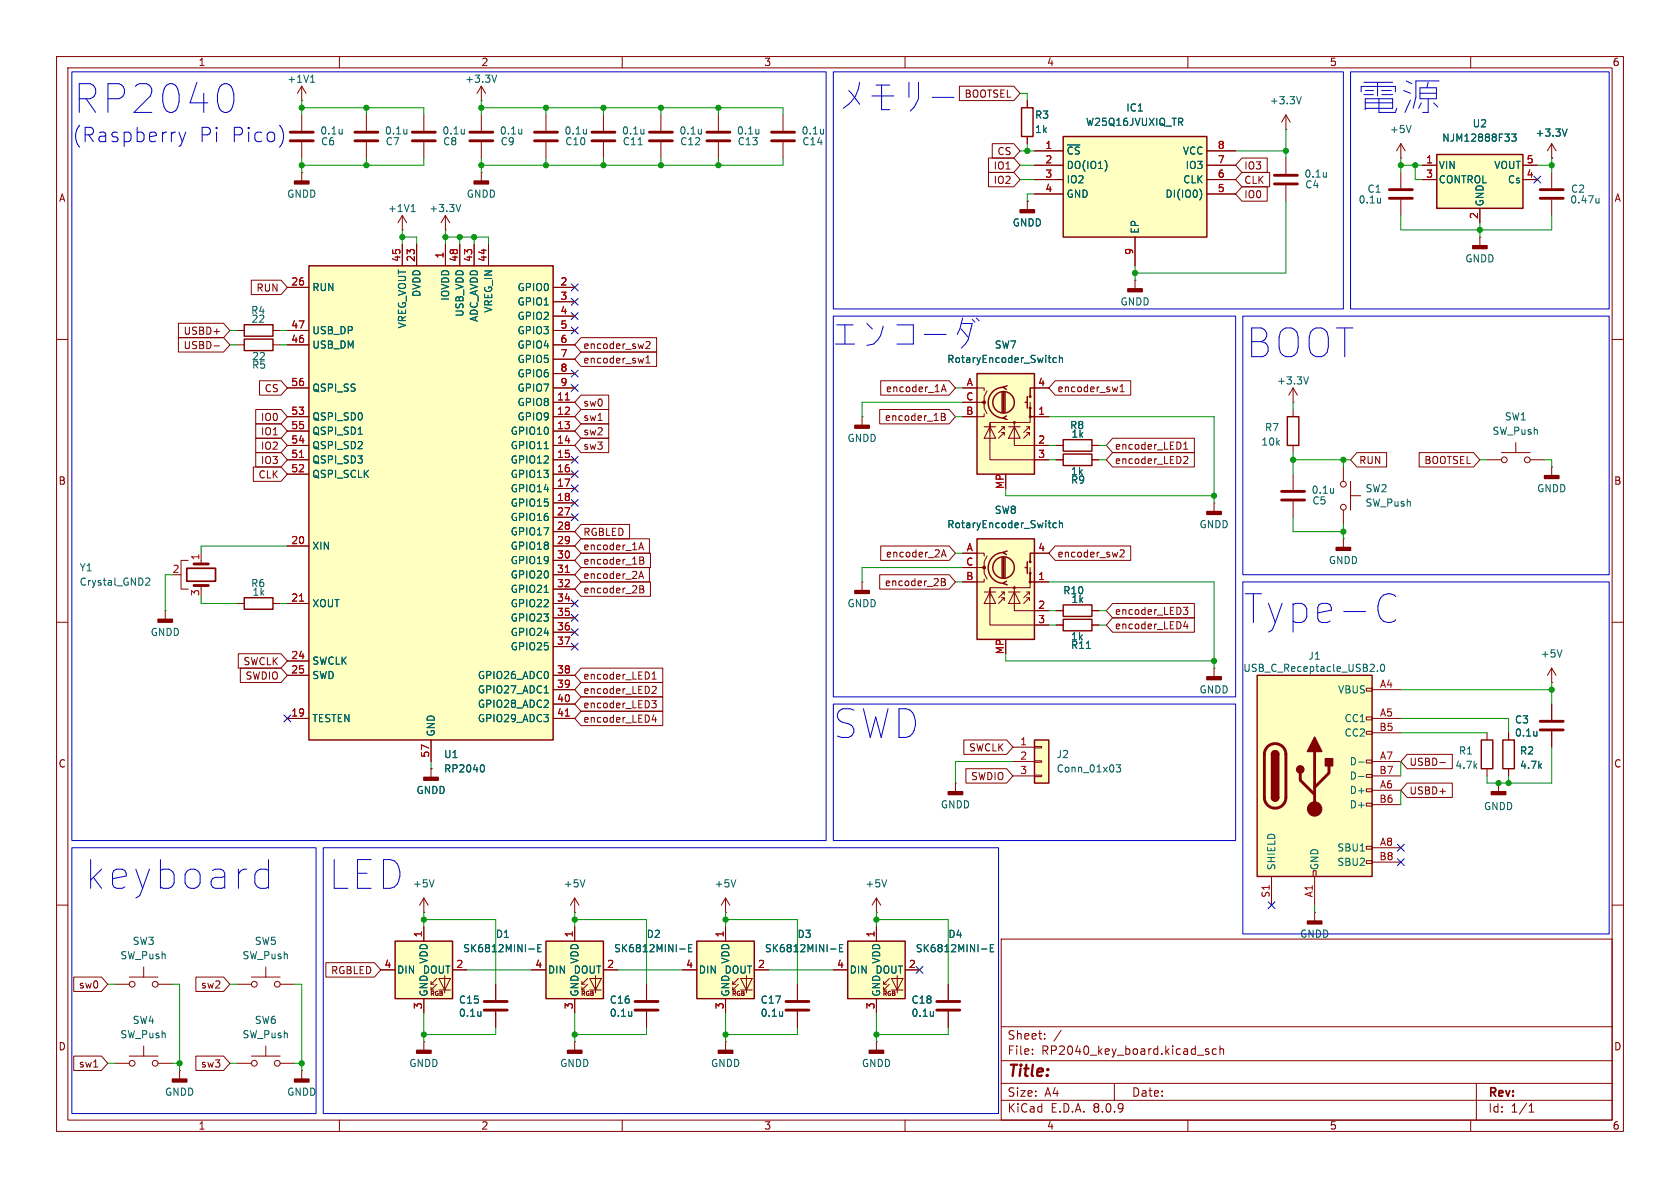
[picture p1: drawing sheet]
<svg xmlns="http://www.w3.org/2000/svg" width="297mm" height="210mm" viewBox="0 0 297 210" stroke-linecap="round" stroke-linejoin="round" font-family="sans-serif">
<defs><g id="words">
<g font-size="7.1" fill="#0000c2">
<text x="12.7" y="20.3">RP2040</text>
<text x="240.4" y="20.3">þÿ–ûn•</text>
<text x="220.4" y="63.5">BOOT</text>
<text x="219.9" y="110.5">Type-C</text>
<text x="147.4" y="130.8">SWD</text>
<text x="15.1" y="157.5">keyboard</text>
<text x="58.2" y="157.5">LED</text>
</g>
<text font-size="7.1" fill="#840000" x="148.4" y="20.3">þÿ0á0â0ê0ü</text>
<text font-size="7.1" fill="#006464" x="147" y="62.2">þÿ0¨0ó0³0ü0À</text>
<g font-size="3.5" fill="#0000c2">
<text x="12.8" y="25.4">(Raspberry</text>
<text x="35.1" y="25.4">Pi</text>
<text x="40.7" y="25.4">Pico)</text>
</g>
<text font-size="2.8" fill="#840000" x="178" y="190.9">Title:</text>
<g font-size="2.1" fill="#840000">
<text x="178" y="184">Sheet:</text>
<text x="178" y="186.7">File:</text>
<text x="184.1" y="186.7">RP2040_key_board.kicad_sch</text>
<text x="178" y="196.9">KiCad</text>
<text x="178" y="194.1">Size:</text>
<text x="184.7" y="194.1">A4</text>
<text x="185.7" y="196.9">E.D.A.</text>
<text x="193.3" y="196.9">8.0.9</text>
<text x="200" y="194.1">Date:</text>
<text x="263" y="194.3">Rev:</text>
<text x="263" y="196.9">Id:</text>
<text x="267.1" y="196.9">1/1</text>
</g>
<g font-size="1.8" fill="#840000">
<text x="35" y="11.9">1</text>
<text x="85" y="11.9">2</text>
<text x="135" y="11.9">3</text>
<text x="185" y="11.9">4</text>
<text x="235" y="11.9">5</text>
<text x="285" y="11.9">6</text>
<text x="170.4" y="17.5">BOOTSEL</text>
<text x="176.2" y="27.6">CS</text>
<text x="10.3" y="35.9">A</text>
<text x="175.6" y="30.2">IO1</text>
<text x="175.6" y="32.7">IO2</text>
<text x="219.9" y="30.2">IO3</text>
<text x="219.9" y="32.7">CLK</text>
<text x="219.9" y="35.2">IO0</text>
<text x="285.3" y="35.9">A</text>
<text x="45.2" y="51.8">RUN</text>
<text x="32.4" y="59.4">USBD+</text>
<text x="32.4" y="61.9">USBD-</text>
<text x="103" y="61.9">encoder_sw2</text>
<text x="103" y="64.5">encoder_sw1</text>
<text x="46.7" y="69.5">CS</text>
<text x="156.5" y="69.5">encoder_1A</text>
<text x="186.8" y="69.5">encoder_sw1</text>
<text x="46" y="74.6">IO0</text>
<text x="46" y="77.2">IO1</text>
<text x="103" y="72.1">sw0</text>
<text x="103" y="77.2">sw2</text>
<text x="103" y="74.6">sw1</text>
<text x="156.3" y="74.6">encoder_1B</text>
<text x="46" y="82.2">IO3</text>
<text x="46" y="79.7">IO2</text>
<text x="103" y="79.7">sw3</text>
<text x="197" y="82.2">encoder_LED2</text>
<text x="197" y="79.7">encoder_LED1</text>
<text x="240.2" y="82.2">RUN</text>
<text x="251.7" y="82.2">BOOTSEL</text>
<text x="10.3" y="85.9">B</text>
<text x="45.6" y="84.8">CLK</text>
<text x="285.3" y="85.9">B</text>
<text x="103" y="94.9">RGBLED</text>
<text x="103" y="100">encoder_1B</text>
<text x="103" y="97.5">encoder_1A</text>
<text x="156.5" y="98.7">encoder_2A</text>
<text x="186.8" y="98.7">encoder_sw2</text>
<text x="103" y="105.1">encoder_2B</text>
<text x="103" y="102.6">encoder_2A</text>
<text x="156.3" y="103.8">encoder_2B</text>
<text x="197" y="111.4">encoder_LED4</text>
<text x="197" y="108.9">encoder_LED3</text>
<text x="42.9" y="117.8">SWCLK</text>
<text x="43.3" y="120.3">SWDIO</text>
<text x="103" y="120.3">encoder_LED1</text>
<text x="103" y="122.9">encoder_LED2</text>
<text x="103" y="125.4">encoder_LED3</text>
<text x="103" y="128">encoder_LED4</text>
<text x="10.3" y="135.9">C</text>
<text x="171.2" y="133">SWCLK</text>
<text x="249.1" y="135.6">USBD-</text>
<text x="285.3" y="135.9">C</text>
<text x="171.6" y="138.1">SWDIO</text>
<text x="249.1" y="140.7">USBD+</text>
<text x="58.4" y="172.4">RGBLED</text>
<text x="13.8" y="174.9">sw0</text>
<text x="35.4" y="174.9">sw2</text>
<text x="10.3" y="185.9">D</text>
<text x="285.3" y="185.9">D</text>
<text x="13.8" y="188.9">sw1</text>
<text x="35.4" y="188.9">sw3</text>
<text x="35" y="199.9">1</text>
<text x="85" y="199.9">2</text>
<text x="135" y="199.9">3</text>
<text x="185" y="199.9">4</text>
<text x="235" y="199.9">5</text>
<text x="285" y="199.9">6</text>
</g>
<g font-size="1.8" fill="#006464">
<text x="50.7" y="14.8">+1V1</text>
<text x="82.1" y="14.8">+3.3V</text>
<text x="56.5" y="24">0.1u</text>
<text x="68" y="24">0.1u</text>
<text x="78.1" y="24">0.1u</text>
<text x="88.3" y="24">0.1u</text>
<text x="99.7" y="24">0.1u</text>
<text x="109.9" y="24">0.1u</text>
<text x="120" y="24">0.1u</text>
<text x="130.2" y="24">0.1u</text>
<text x="141.6" y="24">0.1u</text>
<text x="182.9" y="21.2">R3</text>
<text x="182.9" y="23.7">1k</text>
<text x="191.9" y="22.5">W25Q16JVUXIQ_TR</text>
<text x="199" y="19.9">IC1</text>
<text x="224.4" y="18.6">+3.3V</text>
<text x="245.6" y="23.7">+5V</text>
<text x="260.2" y="22.7">U2</text>
<text x="56.7" y="25.9">C6</text>
<text x="68.1" y="25.9">C7</text>
<text x="78.2" y="25.9">C8</text>
<text x="88.4" y="25.9">C9</text>
<text x="99.8" y="25.9">C10</text>
<text x="110" y="25.9">C11</text>
<text x="120.2" y="25.9">C12</text>
<text x="130.3" y="25.9">C13</text>
<text x="141.7" y="25.9">C14</text>
<text x="188.5" y="27.5">~{CS}</text>
<text x="209" y="27.5">VCC</text>
<text x="254.9" y="25.2">NJM12888F33</text>
<text x="271.4" y="24.4">+3.3V</text>
<text x="50.7" y="35.2">GNDD</text>
<text x="82.4" y="35.2">GNDD</text>
<text x="188.5" y="30.1">DO(IO1)</text>
<text x="188.5" y="32.6">IO2</text>
<text x="188.5" y="35.2">GND</text>
<text x="205.9" y="35.2">DI(IO0)</text>
<text x="209.1" y="32.6">CLK</text>
<text x="209.5" y="30.1">IO3</text>
<text x="230.5" y="31.6">0.1u</text>
<text x="230.6" y="33.5">C4</text>
<text x="241.7" y="34.3">C1</text>
<text x="254.3" y="30.1">VIN</text>
<text x="254.3" y="32.6">CONTROL</text>
<text x="264.1" y="30.1">VOUT</text>
<text x="266.5" y="32.6">Cs</text>
<text x="277.6" y="34.3">C2</text>
<text x="68.5" y="37.7">+1V1</text>
<text x="75.8" y="37.7">+3.3V</text>
<text x="178.9" y="40.2">GNDD</text>
<text x="201.5" y="41.4" transform="rotate(-90 201.5 41.4)">EP</text>
<text x="240.1" y="36.2">0.1u</text>
<text x="262.5" y="36.6" transform="rotate(-90 262.5 36.6)">GND</text>
<text x="277.5" y="36.2">0.47u</text>
<text x="258.9" y="46.6">GNDD</text>
<text x="55.1" y="51.7">RUN</text>
<text x="74.5" y="52.6" transform="rotate(-90 74.5 52.6)">DVDD</text>
<text x="79.6" y="53.3" transform="rotate(-90 79.6 53.3)">IOVDD</text>
<text x="91.4" y="51.7">GPIO0</text>
<text x="44.3" y="55.7">R4</text>
<text x="44.4" y="57.3">22</text>
<text x="55.1" y="59.3">USB_DP</text>
<text x="72" y="58.2" transform="rotate(-90 72 58.2)">VREG_VOUT</text>
<text x="82.1" y="56.1" transform="rotate(-90 82.1 56.1)">USB_VDD</text>
<text x="84.7" y="57" transform="rotate(-90 84.7 57)">ADC_AVDD</text>
<text x="87.2" y="55.4" transform="rotate(-90 87.2 55.4)">VREG_IN</text>
<text x="91.4" y="54.2">GPIO1</text>
<text x="91.4" y="56.7">GPIO2</text>
<text x="91.4" y="59.3">GPIO3</text>
<text x="198" y="54.2">GNDD</text>
<text x="44.5" y="65.4">R5</text>
<text x="44.5" y="63.9">22</text>
<text x="55.1" y="61.8">USB_DM</text>
<text x="91.4" y="61.8">GPIO4</text>
<text x="91.4" y="64.4">GPIO5</text>
<text x="167.4" y="64.4">RotaryEncoder_Switch</text>
<text x="175.8" y="61.8">SW7</text>
<text x="55.1" y="69.4">QSPI_SS</text>
<text x="91.4" y="72">GPIO8</text>
<text x="91.4" y="66.9">GPIO6</text>
<text x="91.4" y="69.4">GPIO7</text>
<text x="225.7" y="68.2">+3.3V</text>
<text x="55.1" y="74.5">QSPI_SD0</text>
<text x="55.1" y="77.1">QSPI_SD1</text>
<text x="90.2" y="77.1">GPIO10</text>
<text x="91.4" y="74.5">GPIO9</text>
<text x="189.1" y="76">R8</text>
<text x="189.3" y="77.6">1k</text>
<text x="223.5" y="76.4">R7</text>
<text x="263.8" y="77.1">SW_Push</text>
<text x="265.9" y="74.5">SW1</text>
<text x="55.1" y="82.1">QSPI_SD3</text>
<text x="55.1" y="79.6">QSPI_SD2</text>
<text x="90.2" y="79.6">GPIO11</text>
<text x="90.2" y="82.1">GPIO12</text>
<text x="149.7" y="78.3">GNDD</text>
<text x="222.9" y="79">10k</text>
<text x="55.1" y="84.7">QSPI_SCLK</text>
<text x="90.2" y="84.7">GPIO13</text>
<text x="90.2" y="87.2">GPIO14</text>
<text x="90.2" y="89.8">GPIO15</text>
<text x="189.2" y="85.7">R9</text>
<text x="189.2" y="84.2">1k</text>
<text x="231.8" y="87.5">0.1u</text>
<text x="231.9" y="89.4">C5</text>
<text x="241.3" y="87.2">SW2</text>
<text x="241.3" y="89.8">SW_Push</text>
<text x="271.6" y="87.2">GNDD</text>
<text x="90.2" y="92.3">GPIO16</text>
<text x="90.2" y="94.8">GPIO17</text>
<text x="167.4" y="93.6">RotaryEncoder_Switch</text>
<text x="175.8" y="91">SW8</text>
<text x="212" y="93.6">GNDD</text>
<text x="14" y="101.2">Y1</text>
<text x="55.1" y="97.4">XIN</text>
<text x="90.2" y="97.4">GPIO18</text>
<text x="90.2" y="99.9">GPIO19</text>
<text x="234.8" y="99.9">GNDD</text>
<text x="14" y="103.7">Crystal_GND2</text>
<text x="44.3" y="104">R6</text>
<text x="44.5" y="105.5">1k</text>
<text x="55.1" y="107.5">XOUT</text>
<text x="90.2" y="102.5">GPIO20</text>
<text x="90.2" y="105">GPIO21</text>
<text x="90.2" y="107.5">GPIO22</text>
<text x="149.7" y="107.5">GNDD</text>
<text x="187.9" y="105.3">R10</text>
<text x="189.3" y="106.8">1k</text>
<text x="26.5" y="112.6">GNDD</text>
<text x="90.2" y="110.1">GPIO23</text>
<text x="90.2" y="112.6">GPIO24</text>
<text x="189.2" y="113.4">1k</text>
<text x="55.1" y="117.7">SWCLK</text>
<text x="90.2" y="115.2">GPIO25</text>
<text x="189.2" y="114.9">R11</text>
<text x="219.7" y="119">USB_C_Receptacle_USB2.0</text>
<text x="231.2" y="116.8">J1</text>
<text x="272.3" y="116.4">+5V</text>
<text x="55.1" y="120.2">SWD</text>
<text x="84.4" y="120.2">GPIO26_ADC0</text>
<text x="84.4" y="122.8">GPIO27_ADC1</text>
<text x="84.4" y="125.3">GPIO28_ADC2</text>
<text x="212" y="122.8">GNDD</text>
<text x="236.5" y="122.8">VBUS</text>
<text x="55.1" y="127.9">TESTEN</text>
<text x="77.1" y="130.3" transform="rotate(-90 77.1 130.3)">GND</text>
<text x="84.4" y="127.9">GPIO29_ADC3</text>
<text x="237.6" y="127.9">CC1</text>
<text x="237.6" y="130.4">CC2</text>
<text x="267.7" y="128.1">C3</text>
<text x="267.7" y="130.4">0.1u</text>
<text x="78.4" y="134.2">U1</text>
<text x="78.4" y="136.8">RP2040</text>
<text x="186.7" y="134.2">J2</text>
<text x="186.7" y="136.8">Conn_01x03</text>
<text x="238.5" y="135.5">D-</text>
<text x="257.2" y="136.1">4.7k</text>
<text x="257.8" y="133.6">R1</text>
<text x="268.6" y="133.6">R2</text>
<text x="268.6" y="136.1">4.7k</text>
<text x="73.5" y="140.6">GNDD</text>
<text x="166.2" y="143.1">GNDD</text>
<text x="238.5" y="140.6">D+</text>
<text x="238.5" y="143.1">D+</text>
<text x="238.5" y="138">D-</text>
<text x="262.3" y="143.4">GNDD</text>
<text x="225.7" y="153.9" transform="rotate(-90 225.7 153.9)">SHIELD</text>
<text x="233.3" y="153.9" transform="rotate(-90 233.3 153.9)">GND</text>
<text x="236.3" y="150.7">SBU1</text>
<text x="236.3" y="153.3">SBU2</text>
<text x="72.9" y="157.1">+5V</text>
<text x="99.6" y="157.1">+5V</text>
<text x="126.2" y="157.1">+5V</text>
<text x="152.9" y="157.1">+5V</text>
<text x="23.4" y="167.2">SW3</text>
<text x="45" y="167.2">SW5</text>
<text x="87.6" y="166">D1</text>
<text x="114.2" y="166">D2</text>
<text x="140.9" y="166">D3</text>
<text x="167.6" y="166">D4</text>
<text x="229.7" y="166">GNDD</text>
<text x="21.2" y="169.8">SW_Push</text>
<text x="42.8" y="169.8">SW_Push</text>
<text x="70.1" y="172.3">DIN</text>
<text x="74.7" y="172.3">DOUT</text>
<text x="75.8" y="170.5" transform="rotate(-90 75.8 170.5)">VDD</text>
<text x="81.8" y="168.5">SK6812MINI-E</text>
<text x="96.8" y="172.3">DIN</text>
<text x="101.3" y="172.3">DOUT</text>
<text x="102.5" y="170.5" transform="rotate(-90 102.5 170.5)">VDD</text>
<text x="108.5" y="168.5">SK6812MINI-E</text>
<text x="123.4" y="172.3">DIN</text>
<text x="128" y="172.3">DOUT</text>
<text x="129.1" y="170.5" transform="rotate(-90 129.1 170.5)">VDD</text>
<text x="135.1" y="168.5">SK6812MINI-E</text>
<text x="150.1" y="172.3">DIN</text>
<text x="154.7" y="172.3">DOUT</text>
<text x="155.8" y="170.5" transform="rotate(-90 155.8 170.5)">VDD</text>
<text x="161.8" y="168.5">SK6812MINI-E</text>
<text x="75.8" y="176.3" transform="rotate(-90 75.8 176.3)">GND</text>
<text x="81" y="177.6">C15</text>
<text x="81" y="179.9">0.1u</text>
<text x="102.5" y="176.3" transform="rotate(-90 102.5 176.3)">GND</text>
<text x="107.7" y="177.6">C16</text>
<text x="107.7" y="179.9">0.1u</text>
<text x="129.1" y="176.3" transform="rotate(-90 129.1 176.3)">GND</text>
<text x="134.4" y="177.6">C17</text>
<text x="134.4" y="179.9">0.1u</text>
<text x="155.8" y="176.3" transform="rotate(-90 155.8 176.3)">GND</text>
<text x="161" y="177.6">C18</text>
<text x="161" y="179.9">0.1u</text>
<text x="21.2" y="183.7">SW_Push</text>
<text x="23.4" y="181.2">SW4</text>
<text x="42.8" y="183.7">SW_Push</text>
<text x="45" y="181.2">SW6</text>
<text x="72.3" y="188.8">GNDD</text>
<text x="98.9" y="188.8">GNDD</text>
<text x="125.6" y="188.8">GNDD</text>
<text x="152.3" y="188.8">GNDD</text>
<text x="29.1" y="193.9">GNDD</text>
<text x="50.7" y="193.9">GNDD</text>
</g>
<g font-size="1.8" fill="#a90000">
<text x="184.7" y="26.4">1</text>
<text x="184.7" y="29">2</text>
<text x="215.2" y="29">7</text>
<text x="215.2" y="26.4">8</text>
<text x="252" y="29">1</text>
<text x="269.8" y="29">5</text>
<text x="184.7" y="31.5">3</text>
<text x="184.7" y="34">4</text>
<text x="215.2" y="34">5</text>
<text x="215.2" y="31.5">6</text>
<text x="252" y="31.5">3</text>
<text x="269.8" y="31.5">4</text>
<text x="261.4" y="38.8" transform="rotate(-90 261.4 38.8)">2</text>
<text x="70.9" y="46.4" transform="rotate(-90 70.9 46.4)">45</text>
<text x="73.4" y="46.4" transform="rotate(-90 73.4 46.4)">23</text>
<text x="78.5" y="45.8" transform="rotate(-90 78.5 45.8)">1</text>
<text x="81" y="46.4" transform="rotate(-90 81 46.4)">48</text>
<text x="83.6" y="46.4" transform="rotate(-90 83.6 46.4)">43</text>
<text x="86.1" y="46.4" transform="rotate(-90 86.1 46.4)">44</text>
<text x="200.4" y="45.2" transform="rotate(-90 200.4 45.2)">9</text>
<text x="51.4" y="50.5">26</text>
<text x="99" y="50.5">2</text>
<text x="99" y="53.1">3</text>
<text x="51.4" y="58.2">47</text>
<text x="99" y="55.6">4</text>
<text x="99" y="58.2">5</text>
<text x="51.4" y="60.7">46</text>
<text x="99" y="60.7">6</text>
<text x="99" y="63.2">7</text>
<text x="99" y="65.8">8</text>
<text x="51.4" y="68.3">56</text>
<text x="98.4" y="70.9">11</text>
<text x="99" y="68.3">9</text>
<text x="170.7" y="70.9">C</text>
<text x="170.8" y="68.3">A</text>
<text x="183.4" y="68.3">4</text>
<text x="51.4" y="73.4">53</text>
<text x="51.4" y="75.9">55</text>
<text x="98.4" y="73.4">12</text>
<text x="98.4" y="75.9">13</text>
<text x="170.7" y="73.4">B</text>
<text x="183.4" y="73.4">1</text>
<text x="51.4" y="81">51</text>
<text x="51.4" y="83.6">52</text>
<text x="51.4" y="78.5">54</text>
<text x="98.4" y="78.5">14</text>
<text x="98.4" y="81">15</text>
<text x="98.4" y="83.6">16</text>
<text x="183.4" y="81">3</text>
<text x="183.4" y="78.5">2</text>
<text x="98.4" y="86.1">17</text>
<text x="98.4" y="88.6">18</text>
<text x="177.5" y="86.6" transform="rotate(-90 177.5 86.6)">MP</text>
<text x="98.4" y="91.2">27</text>
<text x="98.4" y="93.7">28</text>
<text x="30.4" y="101.3">2</text>
<text x="35.3" y="99.1" transform="rotate(-90 35.3 99.1)">1</text>
<text x="51.4" y="96.3">20</text>
<text x="98.4" y="96.3">29</text>
<text x="98.4" y="98.8">30</text>
<text x="98.4" y="101.3">31</text>
<text x="170.7" y="100.1">C</text>
<text x="170.8" y="97.5">A</text>
<text x="183.4" y="97.5">4</text>
<text x="35.3" y="105.5" transform="rotate(-90 35.3 105.5)">3</text>
<text x="51.4" y="106.4">21</text>
<text x="98.4" y="103.9">32</text>
<text x="98.4" y="106.4">34</text>
<text x="170.7" y="102.6">B</text>
<text x="183.4" y="102.6">1</text>
<text x="183.4" y="107.7">2</text>
<text x="98.4" y="109">35</text>
<text x="98.4" y="111.5">36</text>
<text x="183.4" y="110.2">3</text>
<text x="51.4" y="116.6">24</text>
<text x="51.4" y="119.1">25</text>
<text x="98.4" y="114">37</text>
<text x="98.4" y="119.1">38</text>
<text x="177.5" y="115.8" transform="rotate(-90 177.5 115.8)">MP</text>
<text x="98.4" y="121.7">39</text>
<text x="98.4" y="124.2">40</text>
<text x="243.9" y="121.7">A4</text>
<text x="51.4" y="126.7">19</text>
<text x="98.4" y="126.7">41</text>
<text x="180.3" y="131.8">1</text>
<text x="243.8" y="129.3">B5</text>
<text x="243.9" y="126.7">A5</text>
<text x="75.9" y="134" transform="rotate(-90 75.9 134)">57</text>
<text x="180.3" y="134.4">2</text>
<text x="180.3" y="136.9">3</text>
<text x="243.8" y="136.9">B7</text>
<text x="243.9" y="134.4">A7</text>
<text x="243.8" y="142">B6</text>
<text x="243.9" y="139.4">A6</text>
<text x="243.9" y="149.6">A8</text>
<text x="243.8" y="152.1">B8</text>
<text x="224.5" y="158.8" transform="rotate(-90 224.5 158.8)">S1</text>
<text x="232.2" y="158.7" transform="rotate(-90 232.2 158.7)">A1</text>
<text x="74.7" y="165.8" transform="rotate(-90 74.7 165.8)">1</text>
<text x="101.3" y="165.8" transform="rotate(-90 101.3 165.8)">1</text>
<text x="128" y="165.8" transform="rotate(-90 128 165.8)">1</text>
<text x="154.7" y="165.8" transform="rotate(-90 154.7 165.8)">1</text>
<text x="67.9" y="171.2">4</text>
<text x="80.6" y="171.2">2</text>
<text x="94.5" y="171.2">4</text>
<text x="107.2" y="171.2">2</text>
<text x="121.2" y="171.2">4</text>
<text x="133.9" y="171.2">2</text>
<text x="147.9" y="171.2">4</text>
<text x="160.6" y="171.2">2</text>
<text x="74.7" y="178.5" transform="rotate(-90 74.7 178.5)">3</text>
<text x="101.3" y="178.5" transform="rotate(-90 101.3 178.5)">3</text>
<text x="128" y="178.5" transform="rotate(-90 128 178.5)">3</text>
<text x="154.7" y="178.5" transform="rotate(-90 154.7 178.5)">3</text>
</g>
<g font-size="1.1" fill="#840000">
<text x="75.9" y="176.3">RGB</text>
<text x="102.6" y="176.3">RGB</text>
<text x="129.3" y="176.3">RGB</text>
<text x="155.9" y="176.3">RGB</text>
</g>
</g></defs>
<g fill="none" stroke="#840000" stroke-width=".18">
<path d="M10 10h277v190h-277zM12 12h273v186h-273zM60 10v2M110 10v2M160 10v2M210 10v2M260 10v2M53.3 20.3v2.8M53.3 25.1v2.8M116.8 20.3v2.8M116.8 25.1v2.8M127 20.3v2.8"/>
<path d="M127 25.1v2.8M138.4 20.3v2.8M138.4 25.1v2.8M227.3 22.9h.1M227.3 20.3l-.7 1.3M227.3 20.3v2.6M227.3 20.3l.8 1.3M274.3 27.9h.1M274.3 25.4l-.7 1.3M274.3 25.4v2.5M274.3 30.5v2.8M274.3 35.3v2.8"/>
<path d="M274.3 25.4l.8 1.3M41.9 58.4h1.3M48.3 58.4h1.2M261.6 41.9h.1M261.6 41.9v1.5M10 60h2M285 60h2M214.6 88.9h.1M214.6 88.9v1.5M274.3 82.6h.1M274.3 82.6v1.5M10 110h2"/>
<path d="M41.9 106.7h1.3M48.3 106.7h1.2M152.4 102.9h.1M152.4 102.9v1.5M285 110h2M76.2 135.9h.1M76.2 135.9v1.5M168.9 138.4h.1M168.9 138.4v1.6M74.9 158.8l-.7 1.2M74.9 158.8v2.5M74.9 158.8l.8 1.2"/>
<path d="M10 160h2M74.9 161.3h.1M114.3 174v2.8M114.3 178.8v2.8M167.6 174v2.8M167.6 178.8v2.8M177 166h108v32h-108zM285 160h2M60 198v2M110 198v2M160 198v2M177 194.5h108"/>
<path d="M177 191.5h108M177 187.5h108M177 181.5h108M182.5 186.3v.1M182.5 185.5v.1M184.7 183.6v.1M184.7 182.8v.1M187.6 182.1l-1.3 2M197 191.5v3M210 198v2M213.7 185.5l-.4-.1-.2 .2 .1 .2 .5 .2v.3h-.6M215 185.5l-.4-.1-.3 .3v.4l.2 .2h.5"/>
<path d="M215.7 185.5l.2-.1 .3 .1 .1 .9M215.7 184.9v1.5M260 198v2M261 191.5v6.5M270.3 196.6h.9M270.3 195.5l.4-.4v1.5"/>
</g>
<g fill="none" stroke="#006464" stroke-width=".18">
<path d="M230.1 17.1l-.5 1.3M60.5 22.8v.9M60.5 23.6h-.1M124 22.8v.9M124 23.6h-.1M134.2 22.8v.9M134.2 23.6h-.1M145.6 22.8v.9M145.6 23.6h-.1M277 22.8l-.4 1.3M282.7 35v.9M282.7 35.8l-.4 .1"/>
<path d="M76.7 155.5l-.4 1.3M111.7 178.8v.8M111.7 179.5l-.1 .1M165 178.8v.8M165 179.5v.1"/>
</g>
<path d="M43.2 57.4h5.1v2h-5.1zM43.2 105.7h5.1v2h-5.1z" fill="none" stroke="#840000" stroke-width=".25"/>
<g fill="none" stroke="#840000" stroke-width=".51">
<path d="M51.3 23.4h4.1M51.3 24.9h4.1M114.8 23.4h4.1M114.8 24.9h4.1M125 23.4h4M125 24.9h4M136.4 23.4h4.1M136.4 24.9h4.1M272.3 35.1h4.1M272.3 33.5h4.1M112.3 178.6h4M112.3 177h4"/>
<path d="M165.6 178.6h4.1M165.6 177h4.1"/>
</g>
<g fill="#840000" stroke="#840000" stroke-width=".25">
<path d="M151.1 104.4h2.6v.5h-2.6z"/>
<path d="M167.6 140h2.6v.5h-2.6z"/>
<path d="M74.9 137.4h2.6v.5h-2.6z"/>
<path d="M273 84.1h2.6v.5h-2.6z"/>
<path d="M213.4 90.4h2.5v.5h-2.5z"/>
<path d="M260.3 43.4h2.6v.5h-2.6z"/>
</g>
<path d="M54.6 47h43.2v83.8h-43.2z" fill="#ffffc2"/>
<path d="M54.6 47h43.2v83.8h-43.2z" fill="none" stroke="#840000" stroke-width=".25"/>
<g fill="none" stroke="#840000" stroke-width=".18">
<path d="M50.8 50.8h3.8M50.8 58.4h3.8M71.1 43.2v3.8M73.7 43.2v3.8M78.7 43.2v3.8M81.3 43.2v3.8M83.8 43.2v3.8M86.4 43.2v3.8M97.8 50.8h3.8M97.8 53.3h3.8M97.8 55.9h3.8M97.8 58.4h3.8"/>
<path d="M50.8 73.7h3.8M50.8 76.2h3.8M50.8 78.7h3.8M50.8 61h3.8M50.8 68.6h3.8M97.8 71.1h3.8M97.8 73.7h3.8M97.8 76.2h3.8M97.8 78.7h3.8M97.8 61h3.8M97.8 68.6h3.8M97.8 63.5h3.8"/>
<path d="M97.8 66h3.8M50.8 81.3h3.8M50.8 83.8h3.8M50.8 96.5h3.8M97.8 81.3h3.8M97.8 83.8h3.8M97.8 86.4h3.8M97.8 88.9h3.8M97.8 96.5h3.8M97.8 91.4h3.8M97.8 94h3.8M97.8 99.1h3.8"/>
<path d="M50.8 106.7h3.8M50.8 116.8h3.8M50.8 119.4h3.8M97.8 106.7h3.8M97.8 119.4h3.8M97.8 101.6h3.8M97.8 104.1h3.8M97.8 109.2h3.8M97.8 111.8h3.8M97.8 114.3h3.8M50.8 127h3.8M76.2 130.8v3.8"/>
<path d="M97.8 127h3.8M97.8 121.9h3.8M97.8 124.5h3.8"/>
</g>
<path d="M99.9 70.7h.8M52.9 80.9h.8M52.9 106.3h.8M99.9 101.2h.8M99.9 126.6h.8" fill="none" stroke="#a90000" stroke-width=".18"/>
<path d="M63.3 76.8h.7M96.2 79.3h.7M96.2 104.7h.7M85.3 135.2a.79 .79 0 0 1 0 1.3M96.2 122.5h.7" fill="none" stroke="#006464" stroke-width=".18"/>
<path d="M69.8 166.4h10.2v10.1h-10.2z" fill="#ffffc2"/>
<g fill="none" stroke="#840000" stroke-width=".18">
<path d="M67.3 171.5h2.5M74.9 163.8v2.6M74.9 176.5v2.6M76.2 175h.5M76.2 174h.5M77.2 174l-1 1v-.5M77.2 173l-1 1v-.5M77.6 173h2l-1 2zM77.6 175h2M78.6 172.5v3M80 171.5h2.5M87.6 174v2.8"/>
<path d="M87.6 178.8v2.8"/>
</g>
<path d="M69.8 166.4h10.2v10.1h-10.2z" fill="none" stroke="#840000" stroke-width=".25"/>
<path d="M85 178.8v.8M85 179.5l-.1 .1M93.5 167.8h1M95.1 167.6h.4M95.7 167h-.6v1.3h.6" fill="none" stroke="#006464" stroke-width=".18"/>
<path d="M85.6 178.6h4.1M85.6 177h4.1" fill="none" stroke="#840000" stroke-width=".51"/>
<path d="M123.2 166.4h10.1v10.1h-10.1z" fill="#ffffc2"/>
<g fill="none" stroke="#840000" stroke-width=".18">
<path d="M214.6 118.1h.1M214.6 118.1v1.5M120.6 171.5h2.6M128.3 163.8v2.6M128.3 176.5v2.6M129.5 175h.5M129.5 174h.5M130.6 174l-1.1 1v-.5M130.6 173l-1.1 1v-.5M130.9 173h2.1l-1 2zM130.9 175h2.1M132 172.5v3"/>
<path d="M133.3 171.5h2.6M141 174v2.8M141 178.8v2.8"/>
</g>
<path d="M123.2 166.4h10.1v10.1h-10.1z" fill="none" stroke="#840000" stroke-width=".25"/>
<path d="M138.3 178.8v.8M138.3 179.5v.1M146.8 167.8h1M148.4 167.6h.4M149 167h-.6v1.3h.6" fill="none" stroke="#006464" stroke-width=".18"/>
<path d="M138.9 178.6h4.1M138.9 177h4.1" fill="none" stroke="#840000" stroke-width=".51"/>
<path d="M213.4 119.6h2.5v.5h-2.5z" fill="#840000" stroke="#840000" stroke-width=".25"/>
<path d="M172.7 95.3h10.2v17.7h-10.2z" fill="#ffffc2"/>
<g fill="none" stroke="#840000" stroke-width=".25">
<path d="M172.7 95.3h10.2v17.7h-10.2zM177.2 98.6v3.5M177.4 97.7a2.73 2.73 0 0 0-2.7 2.7 2.73 2.73 0 0 0 2.7 2.7M177.4 98.6v3.5M177.7 98.6v3.5M178.1 97.4l-.8 .3 .6 .3M181.6 99.3v2M182.9 97.8h-.8v1.5M177.9 102.7l-.6 .4 .8 .3M181.2 100.3h.4M182.1 101.3v1.6h.8"/>
<circle cx="182.1" cy="99.3" r=".13"/>
<circle cx="177.4" cy="100.3" r="1.9"/>
<circle cx="179.3" cy="103.9" r=".13"/>
<circle cx="182.1" cy="102.9" r=".13"/>
<circle cx="182.1" cy="101.3" r=".13"/>
</g>
<circle cx="174" cy="100.3" r=".25" fill="#840000" stroke="#840000" stroke-width=".18"/>
<g fill="none" stroke="#840000" stroke-width=".18">
<path d="M33.3 99.1h-1.3v5h1.3M35.6 97.8v1.9M170.2 97.8h3.8v.5M174.5 98.3l-.5 1v1h-.5M182.9 97.8h2.5M29.2 108h.1M29.2 108v1.5M31.7 101.6h.3M35.6 103.5v.6M170.2 100.3h3.8v1l.5 1.1M174 102.4v.5h-3.8M174 104.6h2"/>
<path d="M175 104.1v6.4h10.4M175 104.6l1 2.1h-2zM175 104v.6M177 104.6h.5M177 105.7h.5M177.5 106.2v-.5l-1 1M177.5 105.2v-.6l-1 1.1M178.3 104.6h2M179.3 103.9v4.1h6.1M179.3 104.6l1 2.1h-2zM181.5 104.6h.5M181.5 105.7h.5"/>
<path d="M182 106.2v-.5l-1 1M182 105.2v-.6l-1 1.1M182.1 100.3v3.6h-7.1v1.8M182.9 102.9h2.5"/>
</g>
<path d="M186.8 92.5l-.4-.1-.3 .3 .2 .5h.5M187.3 92.6l.2-.2 .3 .1v.8M187.3 92v1.3M25.8 102.2h.4l.3 .3-.8 .9h.8" fill="none" stroke="#006464" stroke-width=".18"/>
<path d="M27.9 109.5h2.6v.5h-2.6z" fill="#840000" stroke="#840000" stroke-width=".25"/>
<path d="M33 100.5h5.1v2.2h-5.1z" fill="none" stroke="#840000" stroke-width=".3"/>
<path d="M34.3 99.7h2.5M34.3 103.5h2.5" fill="none" stroke="#840000" stroke-width=".51"/>
<path d="M222.2 119.4h20.4v35.5h-20.4z" fill="#ffffc2"/>
<g fill="none" stroke="#840000" stroke-width=".18">
<path d="M241.6 139.4h1v.6h-1zM241.6 136.9h1v.5h-1zM241.6 134.4h1v.5h-1zM241.6 129.3h1v.5h-1zM241.6 126.7h1v.6h-1zM241.6 121.7h1v.5h-1zM242.6 121.9h5M242.6 127h5M242.6 139.7h5M242.6 134.6h5M242.6 129.5h5M242.6 137.2h5"/>
<path d="M224.8 154.9v5.1M232.2 153.9h.5v1h-.5zM232.4 154.9v5.1M241.6 152.1h1v.6h-1zM241.6 149.6h1v.5h-1zM241.6 142h1v.5h-1zM242.6 149.9h5M242.6 142.2h5M242.6 152.4h5"/>
</g>
<path d="M222.2 119.4h20.4v35.5h-20.4zM224.8 133.4a.64 .64 0 0 1 .6-.7 .64 .64 0 0 1 .7 .7M224.8 141a.64 .64 0 0 0 .6 .6 .64 .64 0 0 0 .7-.6" fill="none" stroke="#840000" stroke-width=".25"/>
<path d="M224.1 132a1.9 1.9 0 0 1 2-.4 1.9 1.9 0 0 1 1.2 1.8v7.6a1.91 1.91 0 0 1-1.9 1.9 1.91 1.91 0 0 1-1.9-1.9v-7.8l.2-.6zM229.9 136.7v1.2l2.5 2.6M232.4 132.8v10.2M234.9 135.4v1.3l-2.5 2.5" fill="none" stroke="#840000" stroke-width=".51"/>
<g fill="#840000" stroke="#840000" stroke-width=".25">
<path d="M224.8 141h1.3a.64 .64 0 0 1-.7 .6 .64 .64 0 0 1-.6-.6z"/>
<path d="M224.8 133.4h1.3v7.6h-1.3z"/>
<path d="M225 132.9a.64 .64 0 0 1 .7-.1 .64 .64 0 0 1 .4 .6h-1.3z"/>
<path d="M232.4 130.3l1.3 2.5h-2.6z"/>
<path d="M234.3 134.1h1.3v1.3h-1.3z"/>
<circle cx="229.9" cy="136" r=".63"/>
</g>
<circle cx="232.4" cy="143" r="1.27" fill="#840000" stroke="#840000" stroke-width=".18"/>
<path d="M243.5 118.6v.1M244.2 117.5l.2-.1a.68 .68 0 0 1 .4 .7 .68 .68 0 0 1-.4 .6l-.2-.1-.1-.4zM240.2 134.7h1M240.2 137.3h1" fill="none" stroke="#006464" stroke-width=".18"/>
<path d="M254 27.3h15.2v9.5h-15.2z" fill="#ffffc2"/>
<path d="M254 27.3h15.2v9.5h-15.2z" fill="none" stroke="#840000" stroke-width=".25"/>
<g fill="none" stroke="#840000" stroke-width=".18">
<path d="M247.6 27.9h.1M247.6 25.4l-.7 1.3M247.6 25.4v2.5M247.6 25.4l.8 1.3M251.5 29.2h2.5M251.5 31.8h2.5M261.6 36.8v2.6M269.2 29.2h2.6M269.2 31.8h2.6M274.3 118.1l-.7 1.3M274.3 118.1v2.6M274.3 118.1l.8 1.3"/>
<path d="M274.3 120.7h.1M101.6 158.8l-.8 1.2M101.6 158.8v2.5M101.6 158.8l.8 1.2M101.6 161.3h.1M74.9 184.2h.1M74.9 184.2v1.5M101.6 184.2h.1M101.6 184.2v1.5"/>
</g>
<path d="M267.2 23.7h.8l-.4 .5 .4 .1v.5l-.2 .2-.6-.2M276.1 114.9l-.4 1.2M103.4 155.5l-.4 1.3" fill="none" stroke="#006464" stroke-width=".18"/>
<g fill="#840000" stroke="#840000" stroke-width=".25">
<path d="M73.7 185.7h2.5v.5h-2.5z"/>
<path d="M100.3 185.7h2.6v.5h-2.6z"/>
</g>
<path d="M96.5 166.4h10.2v10.1h-10.2z" fill="#ffffc2"/>
<g fill="none" stroke="#840000" stroke-width=".18">
<path d="M94 171.5h2.5M101.6 163.8v2.6M101.6 176.5v2.6M102.9 175h.5M102.9 174h.5M103.9 174l-1 1v-.5M103.9 173l-1 1v-.5M104.3 173h2l-1 2zM104.3 175h2M105.3 172.5v3M106.7 171.5h2.5M128.3 184.2h.1"/>
<path d="M128.3 184.2v1.5M154.9 184.2h.1M154.9 184.2v1.5"/>
</g>
<path d="M96.5 166.4h10.2v10.1h-10.2z" fill="none" stroke="#840000" stroke-width=".25"/>
<path d="M120.2 167.8h.9M121.7 167.6h.5M122.3 167h-.6v1.3h.6" fill="none" stroke="#006464" stroke-width=".18"/>
<g fill="#840000" stroke="#840000" stroke-width=".25">
<path d="M153.7 185.7h2.5v.5h-2.5z"/>
<path d="M127 185.7h2.5v.5h-2.5z"/>
</g>
<path d="M149.9 166.4h10.1v10.1h-10.1z" fill="#ffffc2"/>
<path d="M147.3 171.5h2.6M154.9 163.8v2.6M154.9 176.5v2.6M156.2 175h.5M156.2 174h.5M157.2 174l-1 1v-.5M157.2 173l-1 1v-.5M157.6 173h2l-1 2zM157.6 175h2M158.6 172.5v3M160 171.5h2.6" fill="none" stroke="#840000" stroke-width=".18"/>
<path d="M149.9 166.4h10.1v10.1h-10.1z" fill="none" stroke="#840000" stroke-width=".25"/>
<path d="M173.5 167.8h1M175.1 167.6h.4M175.7 167h-.6v1.3h.6" fill="none" stroke="#006464" stroke-width=".18"/>
<path d="M182.9 130.8h2.5v7.6h-2.5z" fill="#ffffc2"/>
<g fill="none" stroke="#840000" stroke-width=".18">
<path d="M247.6 30.5v2.8M247.6 35.3v2.8M228.6 71.1h.1M228.6 68.6l-.8 1.3M228.6 68.6v2.5M228.6 68.6l.8 1.3M179.1 132.1h3.8M179.1 134.6h3.8M179.1 137.2h3.8M182.9 137h1.2v.3h-1.2zM182.9 134.5h1.2v.2h-1.2zM182.9 132h1.2v.2h-1.2z"/>
<path d="M264.9 138.4h.1M264.9 138.4v1.6M266.7 129.5v1.3M266.7 135.9v1.3"/>
</g>
<path d="M182.9 130.8h2.5v7.6h-2.5zM265.7 130.8h2v5.1h-2z" fill="none" stroke="#840000" stroke-width=".25"/>
<path d="M244.1 35v.9M244.1 35.8h-.1M231.3 66.6l-.4 1.3M197.3 135.2h.8l-.4 .5 .3 .1v.5l-.1 .2-.6-.2" fill="none" stroke="#006464" stroke-width=".18"/>
<path d="M245.6 35.1h4.1M245.6 33.5h4.1" fill="none" stroke="#840000" stroke-width=".51"/>
<path d="M263.7 140h2.5v.5h-2.5z" fill="#840000" stroke="#840000" stroke-width=".25"/>
<path d="M172.7 66h10.2v17.8h-10.2z" fill="#ffffc2"/>
<g fill="none" stroke="#840000" stroke-width=".25">
<path d="M172.7 66h10.2v17.8h-10.2zM177.2 69.3v3.6M177.4 68.5a2.73 2.73 0 0 0-2.7 2.7 2.73 2.73 0 0 0 2.7 2.7M177.4 69.3v3.6M177.7 69.3v3.6M177.9 73.5l-.6 .4 .8 .3M178.1 68.2l-.8 .3 .6 .3M181.2 71.1h.4M181.6 70.1v2M182.1 72.1v1.6h.8M182.9 68.6h-.8v1.5"/>
<circle cx="177.4" cy="71.1" r="1.9"/>
<circle cx="179.3" cy="74.7" r=".13"/>
<circle cx="182.1" cy="72.1" r=".13"/>
<circle cx="182.1" cy="70.1" r=".13"/>
<circle cx="182.1" cy="73.7" r=".13"/>
</g>
<circle cx="174" cy="71.1" r=".25" fill="#840000" stroke="#840000" stroke-width=".18"/>
<g fill="none" stroke="#840000" stroke-width=".18">
<path d="M152.4 73.7h.1M152.4 73.7v1.5M170.2 68.6h3.8v.5M170.2 71.1h3.8v1l.5 1.1M174 73.2v.5h-3.8M174 75.4h2M174.5 69.1l-.5 1v1h-.5M175 74.9v6.4h10.4M175 75.4l1 2.1h-2zM175 74.8v.6M177 75.4h.5M177 76.5h.5"/>
<path d="M177.5 77v-.5l-1 1M177.5 75.9v-.5l-1 1.1M178.3 75.4h2M179.3 74.7v4h6.1M179.3 75.4l1 2.1h-2zM181.5 75.4h.5M181.5 76.5h.5M182 77v-.5l-1 1M182 75.9v-.5l-1 1.1M182.1 71.1v3.6h-7.1v1.8M182.9 73.7h2.5M182.9 68.6h2.5"/>
<path d="M128.3 158.8l-.8 1.2M128.3 158.8v2.5M128.3 158.8l.7 1.2M128.3 161.3h.1"/>
</g>
<path d="M151.1 75.2h2.6v.5h-2.6z" fill="#840000" stroke="#840000" stroke-width=".25"/>
<path d="M130.1 155.5l-.4 1.3" fill="none" stroke="#006464" stroke-width=".18"/>
<path d="M188 24.1h25.4v17.8h-25.4z" fill="#ffffc2"/>
<path d="M188 24.1h25.4v17.8h-25.4zM43.2 59.9h5.1v2.1h-5.1zM188 77.7h5v2.1h-5zM227.6 73.7h2v5h-2zM188 80.3h5v2h-5zM188 106.9h5v2.1h-5zM188 109.5h5v2h-5zM261.9 130.8h2v5.1h-2z" fill="none" stroke="#840000" stroke-width=".25"/>
<g fill="none" stroke="#840000" stroke-width=".18">
<path d="M53.3 17.8h.1M53.3 15.2l-.7 1.3M53.3 15.2v2.6M53.3 15.2l.8 1.3M85.1 17.8h.1M85.1 15.2l-.8 1.3M85.1 15.2v2.6M85.1 15.2l.8 1.3M53.3 30.5h.1M53.3 30.5v1.5M64.8 20.3v2.8M64.8 25.1v2.8"/>
<path d="M71.1 38.1l-.7 1.3M71.1 38.1v2.5M71.1 38.1l.8 1.3M74.9 20.3v2.8M74.9 25.1v2.8M78.7 38.1l-.7 1.3M78.7 38.1v2.5M78.7 38.1l.8 1.3M85.1 30.5h.1M85.1 20.3v2.8M85.1 25.1v2.8M85.1 30.5v1.5"/>
<path d="M96.5 20.3v2.8M96.5 25.1v2.8M106.7 20.3v2.8M106.7 25.1v2.8M174.7 27.9h4.5l1.1 1.3-1.1 1.3h-4.5zM174.7 30.5h4.5l1.1 1.3-1.1 1.2h-4.5zM175.4 25.4h3.8l1.1 1.3-1.1 1.2h-3.8zM181.6 35.6h.1M181.6 24.1v1.3M181.6 35.6v1.5M182.9 26.7h5.1M182.9 29.2h5.1"/>
<path d="M182.9 31.8h5.1M182.9 34.3h5.1M213.4 26.7h5M213.4 29.2h5M213.4 31.8h5M213.4 34.3h5M219.6 27.9h4.4v2.6h-4.4l-1.2-1.3zM219.6 30.5h4.9v2.5h-4.9l-1.2-1.2zM219.6 33h4.4v2.6h-4.4l-1.2-1.3zM227.3 27.9v2.8M227.3 32.8v2.8M251.5 29.2h2.5"/>
<path d="M251.5 31.8h2.5M261.6 36.8v2.6M269.2 29.2h2.6M269.2 31.8h2.6M274.3 27.9h.1M31.5 59.7h8l1.1 1.3-1.1 1.2h-8zM31.5 57.1h8l1.1 1.3-1.1 1.3h-8zM44.4 49.5h5.3l1.1 1.3-1.1 1.3h-5.3zM50.8 50.8h3.8M50.8 58.4h3.8M71.1 40.6h.1M71.1 43.2v3.8"/>
<path d="M73.7 43.2v3.8M78.7 40.6h.1M78.7 43.2v3.8M81.3 43.2v3.8M83.8 43.2v3.8M86.4 43.2v3.8M97.8 50.8h3.8M97.8 53.3h3.8M97.8 55.9h3.8M97.8 58.4h3.8M102.7 59.7h13.4v2.5h-13.4l-1.1-1.2zM200.7 49.5h.1"/>
<path d="M200.7 41.9v5.1M200.7 49.5v1.6M37.8 61.1h1M41.9 61h1.3M45.2 72.4h4.5l1.1 1.3-1.1 1.2h-4.5zM45.2 74.9h4.5l1.1 1.3-1.1 1.3h-4.5zM45.2 77.5h4.5l1.1 1.2-1.1 1.3h-4.5zM45.9 67.3h3.8l1.1 1.3-1.1 1.3h-3.8zM48.3 61h1.2M50.8 61h3.8M50.8 78.7h3.8M50.8 73.7h3.8"/>
<path d="M50.8 68.6h3.8M50.8 76.2h3.8M97.8 61h3.8M97.8 78.7h3.8M97.8 73.7h3.8M97.8 68.6h3.8M97.8 71.1h3.8M97.8 76.2h3.8M97.8 63.5h3.8M97.8 66h3.8M102.7 69.8h4.9v2.6h-4.9l-1.1-1.3zM102.7 74.9h4.9v2.6h-4.9l-1.1-1.3z"/>
<path d="M102.7 77.5h4.9v2.5h-4.9l-1.1-1.3zM102.7 72.4h4.9v2.5h-4.9l-1.1-1.2zM102.7 62.2h13.4v2.6h-13.4l-1.1-1.3zM105.7 74.3h.8M114.2 60.5l.5-.1 .2 .3-.8 .9h.8M114.2 64.2h.7M114.2 63.3l.4-.4v1.3M155.5 72.4h12.3l1.1 1.3-1.1 1.2h-12.3zM155.7 67.3h12.1l1.1 1.3-1.1 1.3h-12.1zM166.4 73.1l.6 .1 .1 .2-.3 .3M166.4 73.7h.4M166.4 69.3l.4-1.3 .5 1.3"/>
<path d="M166.5 68.9h.6M166.8 73.7l.3 .2v.3l-.7 .1M170.2 73.7h2.5M170.2 68.6h2.5M170.2 71.1h2.5M182.9 78.7h2.5M182.9 73.7h2.5M182.9 68.6h2.5M186.5 67.3h13.4v2.6h-13.4l-1.1-1.3zM186.7 78.7h1.3M193 78.7h1.3M196.7 77.5h14.4v2.5h-14.4l-1.1-1.3z"/>
<path d="M198 69.3h.7M198 68.3l.4-.3v1.3M209.3 79.4h.7M209.3 78.5l.3-.4v1.3M228.6 72.4v1.3M228.6 78.7v1.3M268 78.2v1.8M44.8 82.5h4.9l1.1 1.3-1.1 1.3h-4.9zM45.2 80h4.5l1.1 1.3-1.1 1.3h-4.5zM50.8 81.3h3.8M50.8 83.8h3.8M50.8 96.5h3.8"/>
<path d="M97.8 81.3h3.8M97.8 99.1h3.8M97.8 83.8h3.8M97.8 86.4h3.8M97.8 88.9h3.8M97.8 96.5h3.8M97.8 91.4h3.8M97.8 94h3.8M102.7 97.8h12.3v2.5h-12.3l-1.1-1.2zM102.7 95.2h12.1v2.6h-12.1l-1.1-1.3zM102.7 92.7h8.6v2.6h-8.6l-1.1-1.3zM112.9 97.2l.4-1.3 .5 1.3"/>
<path d="M113 96.8h.7M113.1 98.5l.6 .1 .1 .2-.3 .3M113.1 99.1h.4M113.5 99.1l.3 .2v.3l-.7 .1M155.7 96.5h12.1l1.1 1.3-1.1 1.3h-12.1zM166.4 98.5l.4-1.3 .5 1.3M166.5 98.1h.6M170.2 97.8h2.5M182.9 81.3h2.5M182.9 97.8h2.5M186.5 96.5h13.4v2.6h-13.4l-1.1-1.3zM186.7 81.3h1.3"/>
<path d="M193 81.3h1.3M196.7 80h14.4v2.6h-14.4l-1.1-1.3zM198 97.3l.5-.1 .2 .4-.7 .9h.7M209.3 80.7h.4l.3 .3-.8 1h.8M228.6 83.8v2.8M228.6 88.6v2.8M237.5 95.3h.1M237.5 82.6v2.5M237.5 90.2v2.5M237.5 95.3v1.5M238.8 87.6h1.7M238.8 85.1v5.1"/>
<path d="M239.9 80h5.2v2.6h-5.2l-1.1-1.3zM250.9 80h9.6l1.1 1.3-1.1 1.3h-9.6zM262.9 81.3h2.5M265.4 80h5.1M270.5 81.3h2.5M42.1 115.6h7.6l1.1 1.2-1.1 1.3h-7.6zM42.5 118.1h7.2l1.1 1.3-1.1 1.3h-7.2zM50.8 106.7h3.8M50.8 116.8h3.8M50.8 119.4h3.8M97.8 104.1h3.8M97.8 106.7h3.8"/>
<path d="M97.8 119.4h3.8M97.8 101.6h3.8M97.8 109.2h3.8M97.8 111.8h3.8M97.8 114.3h3.8M102.7 118.1h14.5v2.6h-14.5l-1.1-1.3zM102.7 102.9h12.3v2.5h-12.3l-1.1-1.3zM102.7 100.3h12.1v2.6h-12.1l-1.1-1.3zM112.9 102.3l.4-1.3 .5 1.3M113 101.9h.7M113.1 103.5l.6 .2 .1 .2-.3 .2M113.1 104.1h.4"/>
<path d="M113.5 104.1l.3 .3v.3l-.7 .1M115.3 119.1l.3-.3v1.3M155.5 101.6h12.3l1.1 1.3-1.1 1.2h-12.3zM166.4 102.3l.6 .1 .1 .2-.3 .3M166.4 102.9h.4M166.8 102.9l.3 .2v.3l-.7 .1M170.2 102.9h2.5M170.2 100.3h2.5M182.9 108h2.5M182.9 110.5h2.5M182.9 102.9h2.5M186.7 108h1.3"/>
<path d="M186.7 110.5h1.3M193 108h1.3M193 110.5h1.3M196.7 109.2h14.4v2.6h-14.4l-1.1-1.3zM196.7 106.7h14.4v2.5h-14.4l-1.1-1.2zM209.2 107.4h.8l-.4 .4 .3 .2v.5l-.2 .1h-.4M209.6 109.8l-.3 .9h.8M209.9 110.3v.9M50.8 127h3.8M76.2 135.9h.1M76.2 130.8v3.8M97.8 127h3.8"/>
<path d="M97.8 121.9h3.8M97.8 124.5h3.8M102.7 125.7h14.5v2.6h-14.5l-1.1-1.3zM102.7 120.6h14.5v2.6h-14.5l-1.1-1.3zM102.7 123.2h14.5v2.5h-14.5l-1.1-1.2zM115.2 123.9h.8l-.4 .4 .3 .2v.5l-.1 .1h-.5M115.3 120.1h.7M115.3 121.4l.5-.1 .2 .4-.8 .9h.8M115.6 126.3l-.3 .9h.8M115.9 126.8v.9M170.4 130.8h7.6l1.1 1.3-1.1 1.3h-7.6zM170.8 135.9h7.2l1.1 1.3-1.1 1.2h-7.2z"/>
<path d="M248.8 133.3h7.9v2.6h-7.9l-1.2-1.3zM248.8 138.4h7.9v2.6h-7.9l-1.2-1.3zM254.6 134.8h.9M262.9 129.5v1.3M262.9 135.9v1.3M266.7 129.5v1.3M266.7 135.9v1.3M274.3 124.5v2.8M274.3 129.3v2.8M154.9 158.8l-.7 1.2M154.9 158.8v2.5M154.9 158.8l.8 1.2"/>
<path d="M13 172.7h4.9l1.1 1.3-1.1 1.3h-4.9zM20.3 174h2.6M22.9 172.7h5M25.4 170.9v1.8M27.9 174h2.6M34.6 172.7h4.9l1.1 1.3-1.1 1.3h-4.9zM41.9 174h2.5M44.4 172.7h5.1M47 170.9v1.8M49.5 174h2.6M57.6 170.2h8.6l1.1 1.3-1.1 1.2h-8.6zM67.3 171.5h2.5"/>
<path d="M74.9 163.8v2.6M74.9 176.5v2.6M80 171.5h2.5M87.6 174v2.8M87.6 178.8v2.8M94 171.5h2.5M101.6 163.8v2.6M101.6 176.5v2.6M106.7 171.5h2.5M114.3 174v2.8M114.3 178.8v2.8M120.6 171.5h2.6"/>
<path d="M128.3 163.8v2.6M128.3 176.5v2.6M133.3 171.5h2.6M141 174v2.8M141 178.8v2.8M147.3 171.5h2.6M154.9 161.3h.1M154.9 163.8v2.6M154.9 176.5v2.6M160 171.5h2.6M167.6 174v2.8M167.6 178.8v2.8"/>
<path d="M232.4 161.3h.1M232.4 161.3v1.5M13 186.7h4.9l1.1 1.3-1.1 1.2h-4.9zM16.6 188.6h.7M20.3 188h2.6M22.9 186.7h5M25.4 184.9v1.8M27.9 188h2.6M31.7 189.2h.1M31.7 189.2v1.6M34.6 186.7h4.9l1.1 1.3-1.1 1.2h-4.9zM41.9 188h2.5"/>
<path d="M44.4 186.7h5.1M47 184.9v1.8M49.5 188h2.6M53.3 189.2h.1M53.3 189.2v1.6"/>
<circle cx="237.5" cy="89.7" r=".51"/>
<circle cx="237.5" cy="85.6" r=".51"/>
<circle cx="265.9" cy="81.3" r=".51"/>
<circle cx="270" cy="81.3" r=".51"/>
<circle cx="23.4" cy="174" r=".51"/>
<circle cx="27.4" cy="174" r=".51"/>
<circle cx="45" cy="174" r=".51"/>
<circle cx="49" cy="174" r=".51"/>
<circle cx="23.4" cy="188" r=".51"/>
<circle cx="27.4" cy="188" r=".51"/>
<circle cx="45" cy="188" r=".51"/>
<circle cx="49" cy="188" r=".51"/>
</g>
<g fill="none" stroke="#006464" stroke-width=".18">
<path d="M54.9 14.5h.7M55 13.6l.3-.3v1.2M87.8 13.3l-.4 1.2M71.9 22.8v.9M71.9 23.6h.1M72.7 37.4h.7M72.8 36.4l.3-.3v1.3M81.5 36.1l-.5 1.3M82.1 22.8v.9M82.1 23.6h-.1M92.2 22.8v.9M92.2 23.6h.1"/>
<path d="M103.7 22.8v.9M103.7 23.6h-.1M112.8 25.6h.7M113.8 22.8v.9M113.8 23.6h.1M195.6 28.9v.8M212.1 33.5a1.49 1.49 0 0 1 0 1.8M234.5 30.5v.8M234.5 31.2l-.1 .1M267.2 23.7h.8l-.4 .5 .4 .1v.5l-.2 .2-.6-.2M277 22.8l-.4 1.3M63.3 76.8h.7"/>
<path d="M96.2 79.3h.7M186.8 92.5l-.4-.1-.3 .3 .2 .5h.5M187.3 92.6l.2-.2 .3 .1v.8M187.3 92v1.3M235.8 86.3v.9M235.8 87.1h-.1M96.2 104.7h.7M192.1 114.6h.7M85.3 135.2a.79 .79 0 0 1 0 1.3M96.2 122.5h.7M271.7 129.3v.8M271.7 130l-.1 .1"/>
<path d="M156.8 155.5l-.5 1.3M85 178.8v.8M85 179.5l-.1 .1M93.5 167.8h1M95.1 167.6h.4M95.7 167h-.6v1.3h.6M111.7 178.8v.8M111.7 179.5l-.1 .1M120.2 167.8h.9M121.7 167.6h.5M122.3 167h-.6v1.3h.6M138.3 178.8v.8"/>
<path d="M138.3 179.5v.1M146.8 167.8h1M148.4 167.6h.4M149 167h-.6v1.3h.6M165 178.8v.8M165 179.5v.1M173.5 167.8h1M175.1 167.6h.4M175.7 167h-.6v1.3h.6"/>
</g>
<g fill="none" stroke="#840000" stroke-width=".51">
<path d="M62.7 23.4h4.1M62.7 24.9h4.1M72.9 23.4h4.1M72.9 24.9h4.1M83.1 23.4h4M83.1 24.9h4M94.5 23.4h4.1M94.5 24.9h4.1M104.6 23.4h4.1M104.6 24.9h4.1M225.3 31h4.1M225.3 32.5h4.1"/>
<path d="M226.6 86.9h4M226.6 88.4h4M272.3 129h4.1M272.3 127.5h4.1"/>
</g>
<g fill="#840000" stroke="#840000" stroke-width=".25">
<path d="M231.1 162.8h2.6v.5h-2.6z"/>
<path d="M180.3 37.1h2.6v.5h-2.6z"/>
<path d="M199.4 51.1h2.5v.5h-2.5z"/>
<path d="M52.1 190.8h2.5v.5h-2.5z"/>
<path d="M83.8 32h2.6v.5h-2.6z"/>
<path d="M30.5 190.8h2.5v.5h-2.5z"/>
<path d="M236.2 96.8h2.6v.5h-2.6z"/>
<path d="M52.1 32h2.5v.5h-2.5z"/>
</g>
<g fill="none" stroke="#0000c2" stroke-width=".18">
<path d="M12.7 12.7h133.3v135.9h-133.3zM40.1 14.8a1.86 1.86 0 0 1 1.2 1.9 3.3 3.3 0 0 1-.7 2.9l-.5 .3M147.3 12.7h90.2v41.9h-90.2zM238.8 12.7h45.7v41.9h-45.7zM31.6 23.4l.6 1.6M32.2 25l-.2 .7-.4 .2M32.8 23.4l-.6 1.6M49.8 22.6l.1 .3a3 3 0 0 1-.1 2.6M147.3 55.9h71.1v67.3h-71.1zM219.7 55.9h64.8v45.7h-64.8zM219.7 102.9h64.8v62.2h-64.8zM245.3 105h.5l.7 .2 .2 .2"/>
<path d="M246.7 109.6l-.2 .2-.7 .2h-.5M147.3 124.5h71.1v24.1h-71.1zM12.7 149.9h43.2v47h-43.2zM46 153.6h1l.5 .3M47.5 152v5M47.5 156.8l-.5 .2h-1M57.1 149.9h119.4v47h-119.4z"/>
</g>
<g fill="none" stroke="#009600" stroke-width=".18">
<path d="M53.3 19.1h21.6v1.2M53.3 17.8v2.5M64.8 19.1v1.2M85.1 19.1h53.3v1.2M85.1 17.8v2.5M96.5 19.1v1.2M106.7 19.1v1.2M116.8 19.1v1.2M127 19.1v1.2M53.3 27.9v2.6M64.8 27.9v1.3M74.9 27.9v1.3h-21.6"/>
<path d="M85.1 27.9v2.6M96.5 27.9v1.3M106.7 27.9v1.3M116.8 27.9v1.3M127 27.9v1.3M138.4 27.9v1.3h-53.3M180.3 26.7h2.6M180.3 31.8h2.6M180.3 29.2h2.6M181.6 25.4v1.3M182.9 34.3h-1.3v1.3M218.4 26.7h8.9"/>
<path d="M227.3 22.9v5M227.3 35.6v12.7h-26.6M247.6 27.9v2.6M247.6 38.1v2.5h26.7v-2.5M247.6 29.2h3.9M250.2 29.2v2.6h1.3M261.6 39.4v2.5M271.8 29.2h2.5M274.3 27.9v2.6M40.6 58.4h1.3M49.5 58.4h1.3M71.1 41.9h2.6v1.3"/>
<path d="M71.1 40.6v2.6M78.7 40.6v2.6M78.7 41.9h7.7v1.3M81.3 41.9v1.3M83.8 41.9v1.3M200.7 47v2.5M40.6 61h1.3M49.5 61h1.3M168.9 73.7h1.3M168.9 68.6h1.3M170.2 71.1h-17.8v2.6M185.4 73.7h29.2v15.2"/>
<path d="M185.4 78.7h1.3M194.3 78.7h1.3M228.6 71.1v1.3M50.8 96.5h-15.2v1.3M168.9 97.8h1.3M177.8 86.4v1.2h36.8M185.4 81.3h1.3M194.3 81.3h1.3M228.6 80v3.8M228.6 91.4v2.6h8.9M228.6 81.3h10.2M237.5 81.3v1.3"/>
<path d="M237.5 92.7v2.6M261.6 81.3h1.3M273 81.3h1.3v1.3M30.5 101.6h-1.3v6.4M35.6 105.4v1.3h6.3M49.5 106.7h1.3M168.9 102.9h1.3M170.2 100.3h-17.8v2.6M177.8 115.6v1.2h36.8M185.4 102.9h29.2v15.2M185.4 110.5h1.3M185.4 108h1.3"/>
<path d="M194.3 110.5h1.3M194.3 108h1.3M76.2 134.6v1.3M179.1 134.6h-10.2v3.8M247.6 134.6v2.6M247.6 139.7v2.5M247.6 127h19.1v2.5M247.6 129.5h15.3M247.6 121.9h26.7M266.7 137.2v1.2M274.3 120.7v3.8M274.3 132.1v6.3h-11.4v-1.2"/>
<path d="M19 174h1.3M30.5 174h1.2v15.2M40.6 174h1.3M52.1 174h1.2v15.2M74.9 161.3v2.5M74.9 179.1v5.1M74.9 162.6h12.7v11.4M82.5 171.5h11.5M101.6 162.6h12.7v11.4M101.6 161.3v2.5M101.6 179.1v5.1M109.2 171.5h11.4"/>
<path d="M128.3 162.6h12.7v11.4M128.3 161.3v2.5M128.3 179.1v5.1M135.9 171.5h11.4M154.9 162.6h12.7v11.4M154.9 161.3v2.5M154.9 179.1v5.1M232.4 160v1.3M19 188h1.3M30.5 188h1.2M40.6 188h1.3M52.1 188h1.2"/>
<path d="M87.6 181.6v1.3h-12.7M114.3 181.6v1.3h-12.7M141 181.6v1.3h-12.7M167.6 181.6v1.3h-12.7"/>
</g>
<g fill="none" stroke="#000084" stroke-width=".18">
<path d="M271.2 31.1l1.2 1.3M272.4 31.1l-1.2 1.3M101 52.7l1.2 1.2M101 55.3l1.2 1.2M101 57.8l1.2 1.2M101 50.2l1.2 1.2M102.2 52.7l-1.2 1.2M102.2 55.3l-1.2 1.2M102.2 57.8l-1.2 1.2M102.2 50.2l-1.2 1.2M101 68l1.2 1.2M101 65.4l1.2 1.2"/>
<path d="M102.2 68l-1.2 1.2M102.2 65.4l-1.2 1.2M101 90.8l1.2 1.2M101 80.7l1.2 1.2M101 83.2l1.2 1.2M101 88.3l1.2 1.2M101 85.8l1.2 1.2M102.2 90.8l-1.2 1.2M102.2 80.7l-1.2 1.2M102.2 83.2l-1.2 1.2M102.2 88.3l-1.2 1.2M102.2 85.8l-1.2 1.2"/>
<path d="M101 113.7l1.2 1.2M101 106.1l1.2 1.2M101 111.2l1.2 1.2M101 108.6l1.2 1.2M102.2 113.7l-1.2 1.2M102.2 106.1l-1.2 1.2M102.2 111.2l-1.2 1.2M102.2 108.6l-1.2 1.2M50.2 126.4l1.2 1.2M51.4 126.4l-1.2 1.2M224.2 159.4l1.2 1.2M225.4 159.4l-1.2 1.2"/>
<path d="M247 149.3l1.3 1.2M247 151.8l1.3 1.2M248.3 149.3l-1.3 1.2M248.3 151.8l-1.3 1.2M162 170.8l1.2 1.3M163.2 170.8l-1.2 1.3"/>
</g>
<path d="M99.9 70.7h.8M52.9 80.9h.8M52.9 106.3h.8M99.9 101.2h.8M99.9 126.6h.8" fill="none" stroke="#a90000" stroke-width=".18"/>
<g fill="#009600" stroke="#009600" stroke-width=".18">
<circle cx="74.9" cy="182.9" r=".46"/>
<circle cx="74.9" cy="162.6" r=".46"/>
<circle cx="128.3" cy="182.9" r=".46"/>
<circle cx="101.6" cy="182.9" r=".46"/>
<circle cx="101.6" cy="162.6" r=".46"/>
<circle cx="53.3" cy="188" r=".46"/>
<circle cx="31.7" cy="188" r=".46"/>
<circle cx="154.9" cy="162.6" r=".46"/>
<circle cx="154.9" cy="182.9" r=".46"/>
<circle cx="128.3" cy="162.6" r=".46"/>
<circle cx="237.5" cy="94" r=".46"/>
<circle cx="237.5" cy="81.3" r=".46"/>
<circle cx="228.6" cy="81.3" r=".46"/>
<circle cx="214.6" cy="87.6" r=".46"/>
<circle cx="214.6" cy="116.8" r=".46"/>
<circle cx="274.3" cy="29.2" r=".46"/>
<circle cx="261.6" cy="40.6" r=".46"/>
<circle cx="247.6" cy="29.2" r=".46"/>
<circle cx="250.2" cy="29.2" r=".46"/>
<circle cx="181.6" cy="26.7" r=".46"/>
<circle cx="200.7" cy="48.3" r=".46"/>
<circle cx="227.3" cy="26.7" r=".46"/>
<circle cx="266.7" cy="138.4" r=".46"/>
<circle cx="264.9" cy="138.4" r=".46"/>
<circle cx="274.3" cy="121.9" r=".46"/>
<circle cx="81.3" cy="41.9" r=".46"/>
<circle cx="78.7" cy="41.9" r=".46"/>
<circle cx="83.8" cy="41.9" r=".46"/>
<circle cx="127" cy="29.2" r=".46"/>
<circle cx="127" cy="19.1" r=".46"/>
<circle cx="116.8" cy="29.2" r=".46"/>
<circle cx="106.7" cy="29.2" r=".46"/>
<circle cx="116.8" cy="19.1" r=".46"/>
<circle cx="64.8" cy="29.2" r=".46"/>
<circle cx="64.8" cy="19.1" r=".46"/>
<circle cx="53.3" cy="19.1" r=".46"/>
<circle cx="71.1" cy="41.9" r=".46"/>
<circle cx="53.3" cy="29.2" r=".46"/>
<circle cx="85.1" cy="19.1" r=".46"/>
<circle cx="96.5" cy="19.1" r=".46"/>
<circle cx="85.1" cy="29.2" r=".46"/>
<circle cx="96.5" cy="29.2" r=".46"/>
<circle cx="106.7" cy="19.1" r=".46"/>
</g>
<use href="#words"/>
</svg>
